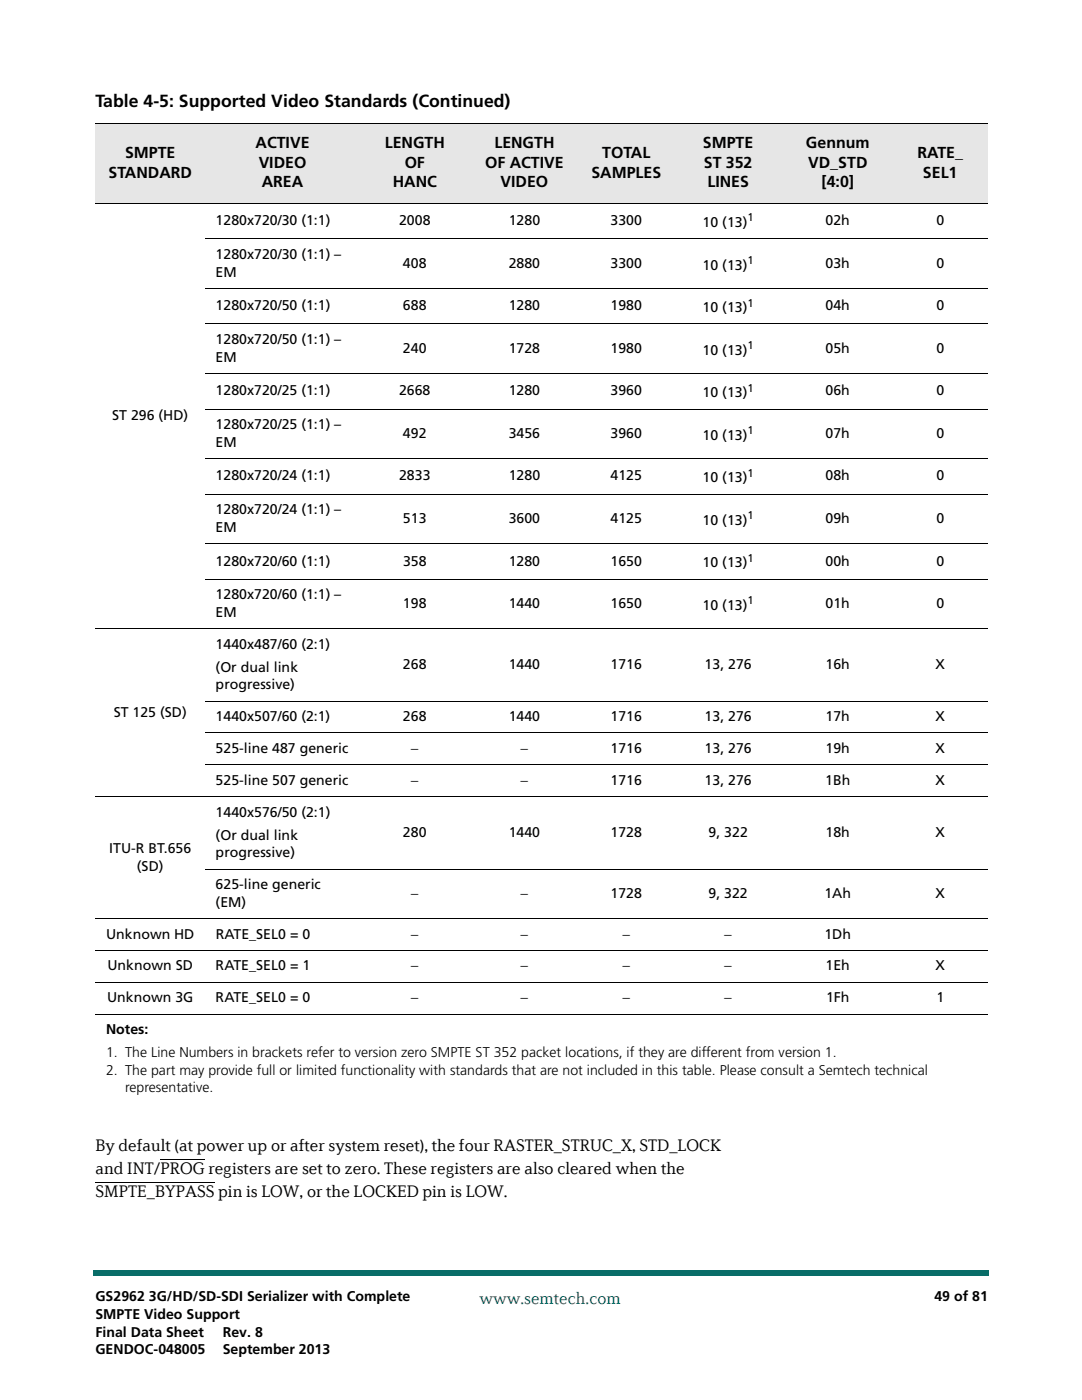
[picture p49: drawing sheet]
<svg xmlns="http://www.w3.org/2000/svg" width="216mm" height="279mm" viewBox="0 0 216 279" stroke-linecap="round" stroke-linejoin="round" font-family="sans-serif">
<defs><g id="words">
<g font-size="3.5">
<text x="19" y="21.4">Table 4-5: Supported Video Standards (Continued)</text>
<text x="19.1" y="229.8">By default (at power up or after system reset), the four RASTER_STRUC_X, STD_LOCK</text>
<text x="19" y="239">SMPTE_BYPASS pin is LOW, or the LOCKED pin is LOW.</text>
<text x="19.1" y="234.4">and INT/PROG registers are set to zero. These registers are also cleared when the</text>
</g>
<text font-size="3.5" fill="#086d68" x="95.7" y="260.2">www.semtech.com</text>
<g font-size="3.2">
<text x="51" y="29.6">ACTIVE</text>
<text x="76.8" y="29.6">LENGTH</text>
<text x="98.7" y="29.6">LENGTH</text>
<text x="140.3" y="29.6">SMPTE</text>
<text x="160.8" y="29.6">Gennum</text>
<text x="21.7" y="35.5">STANDARD</text>
<text x="25" y="31.6">SMPTE</text>
<text x="51.6" y="33.5">VIDEO</text>
<text x="80.8" y="33.5">OF</text>
<text x="96.8" y="33.5">OF ACTIVE</text>
<text x="118" y="35.5">SAMPLES</text>
<text x="120.2" y="31.6">TOTAL</text>
<text x="140.5" y="33.5">ST 352</text>
<text x="161.3" y="33.5">VD_STD</text>
<text x="183.1" y="31.6">RATE_</text>
<text x="184.2" y="35.5">SEL1</text>
<text x="52.2" y="37.4">AREA</text>
<text x="78.4" y="37.4">HANC</text>
<text x="99.9" y="37.4">VIDEO</text>
<text x="141.2" y="37.4">LINES</text>
<text x="163.9" y="37.4">[4:0]</text>
</g>
<g font-size="2.8">
<text x="43" y="44.9">1280x720/30 (1:1)</text>
<text x="79.6" y="44.9">2008</text>
<text x="101.5" y="44.9">1280</text>
<text x="121.8" y="44.9">3300</text>
<text x="140.2" y="45.3">10 (13)</text>
<text x="164.7" y="44.9">02h</text>
<text x="186.8" y="44.9">0</text>
<text x="43" y="51.7">1280x720/30 (1:1) –</text>
<text x="80.4" y="53.4">408</text>
<text x="101.5" y="53.4">2880</text>
<text x="121.8" y="53.4">3300</text>
<text x="140.2" y="53.8">10 (13)</text>
<text x="164.7" y="53.4">03h</text>
<text x="186.8" y="53.4">0</text>
<text x="43" y="55.2">EM</text>
<text x="43" y="61.9">1280x720/50 (1:1)</text>
<text x="80.4" y="61.9">688</text>
<text x="101.5" y="61.9">1280</text>
<text x="121.8" y="61.9">1980</text>
<text x="140.2" y="62.3">10 (13)</text>
<text x="164.7" y="61.9">04h</text>
<text x="186.8" y="61.9">0</text>
<text x="43" y="68.6">1280x720/50 (1:1) –</text>
<text x="80.4" y="70.4">240</text>
<text x="101.5" y="70.4">1728</text>
<text x="121.8" y="70.4">1980</text>
<text x="140.2" y="70.8">10 (13)</text>
<text x="164.7" y="70.4">05h</text>
<text x="186.8" y="70.4">0</text>
<text x="43" y="72.2">EM</text>
<text x="22.4" y="83.8">ST 296 (HD)</text>
<text x="43" y="78.9">1280x720/25 (1:1)</text>
<text x="79.6" y="78.9">2668</text>
<text x="101.5" y="78.9">1280</text>
<text x="121.8" y="78.9">3960</text>
<text x="140.2" y="79.3">10 (13)</text>
<text x="164.7" y="78.9">06h</text>
<text x="186.8" y="78.9">0</text>
<text x="43" y="85.6">1280x720/25 (1:1) –</text>
<text x="43" y="89.2">EM</text>
<text x="80.4" y="87.4">492</text>
<text x="101.5" y="87.4">3456</text>
<text x="121.8" y="87.4">3960</text>
<text x="140.2" y="87.8">10 (13)</text>
<text x="164.7" y="87.4">07h</text>
<text x="186.8" y="87.4">0</text>
<text x="43" y="95.9">1280x720/24 (1:1)</text>
<text x="79.6" y="95.9">2833</text>
<text x="101.5" y="95.9">1280</text>
<text x="121.8" y="95.9">4125</text>
<text x="164.7" y="95.9">08h</text>
<text x="186.8" y="95.9">0</text>
<text x="140.2" y="96.3">10 (13)</text>
<text x="43" y="102.6">1280x720/24 (1:1) –</text>
<text x="43" y="106.1">EM</text>
<text x="80.4" y="104.4">513</text>
<text x="101.5" y="104.4">3600</text>
<text x="121.8" y="104.4">4125</text>
<text x="140.2" y="104.8">10 (13)</text>
<text x="164.7" y="104.4">09h</text>
<text x="186.8" y="104.4">0</text>
<text x="43" y="112.9">1280x720/60 (1:1)</text>
<text x="80.4" y="112.9">358</text>
<text x="101.5" y="112.9">1280</text>
<text x="121.8" y="112.9">1650</text>
<text x="140.2" y="113.2">10 (13)</text>
<text x="164.7" y="112.9">00h</text>
<text x="186.8" y="112.9">0</text>
<text x="43" y="119.6">1280x720/60 (1:1) –</text>
<text x="43" y="123.1">EM</text>
<text x="80.4" y="121.3">198</text>
<text x="101.5" y="121.3">1440</text>
<text x="121.8" y="121.3">1650</text>
<text x="140.2" y="121.7">10 (13)</text>
<text x="164.7" y="121.3">01h</text>
<text x="186.8" y="121.3">0</text>
<text x="43" y="129.5">1440x487/60 (2:1)</text>
<text x="43" y="134">(Or dual link</text>
<text x="43" y="137.6">progressive)</text>
<text x="80.4" y="133.5">268</text>
<text x="101.5" y="133.5">1440</text>
<text x="121.8" y="133.5">1716</text>
<text x="140.6" y="133.5">13, 276</text>
<text x="164.7" y="133.5">16h</text>
<text x="186.7" y="133.5">X</text>
<text x="22.7" y="143">ST 125 (SD)</text>
<text x="43" y="143.9">1440x507/60 (2:1)</text>
<text x="80.4" y="143.9">268</text>
<text x="101.5" y="143.9">1440</text>
<text x="121.8" y="143.9">1716</text>
<text x="140.6" y="143.9">13, 276</text>
<text x="164.7" y="143.9">17h</text>
<text x="186.7" y="143.9">X</text>
<text x="43" y="150.3">525-line 487 generic</text>
<text x="82" y="150.3">−</text>
<text x="103.9" y="150.3">−</text>
<text x="121.8" y="150.3">1716</text>
<text x="140.6" y="150.3">13, 276</text>
<text x="164.7" y="150.3">19h</text>
<text x="186.7" y="150.3">X</text>
<text x="43" y="156.6">525-line 507 generic</text>
<text x="82" y="156.6">−</text>
<text x="103.9" y="156.6">−</text>
<text x="121.8" y="156.6">1716</text>
<text x="140.6" y="156.6">13, 276</text>
<text x="164.7" y="156.6">1Bh</text>
<text x="186.7" y="156.6">X</text>
<text x="43" y="163">1440x576/50 (2:1)</text>
<text x="43" y="167.6">(Or dual link</text>
<text x="80.4" y="167">280</text>
<text x="101.5" y="167">1440</text>
<text x="121.8" y="167">1728</text>
<text x="141.4" y="167">9, 322</text>
<text x="164.7" y="167">18h</text>
<text x="186.7" y="167">X</text>
<text x="21.8" y="170.2">ITU-R BT.656</text>
<text x="27.3" y="173.7">(SD)</text>
<text x="43" y="171.1">progressive)</text>
<text x="43" y="177.4">625-line generic</text>
<text x="82" y="179.2">−</text>
<text x="103.9" y="179.2">−</text>
<text x="121.8" y="179.2">1728</text>
<text x="141.4" y="179.2">9, 322</text>
<text x="164.5" y="179.2">1Ah</text>
<text x="186.7" y="179.2">X</text>
<text x="43" y="181">(EM)</text>
<text x="21.2" y="187.3">Unknown HD</text>
<text x="43" y="187.3">RATE_SEL0 = 0</text>
<text x="82" y="187.3">−</text>
<text x="103.9" y="187.3">−</text>
<text x="124.2" y="187.3">−</text>
<text x="144.5" y="187.3">−</text>
<text x="164.5" y="187.3">1Dh</text>
<text x="21.4" y="193.7">Unknown SD</text>
<text x="43" y="193.7">RATE_SEL0 = 1</text>
<text x="82" y="193.7">−</text>
<text x="103.9" y="193.7">−</text>
<text x="124.2" y="193.7">−</text>
<text x="144.5" y="193.7">−</text>
<text x="164.7" y="193.7">1Eh</text>
<text x="186.7" y="193.7">X</text>
<text x="21.4" y="200">Unknown 3G</text>
<text x="43" y="200">RATE_SEL0 = 0</text>
<text x="82" y="200">−</text>
<text x="103.9" y="200">−</text>
<text x="124.2" y="200">−</text>
<text x="144.5" y="200">−</text>
<text x="164.8" y="200">1Fh</text>
<text x="186.8" y="200">1</text>
<text x="21.2" y="206.4">Notes:</text>
<text x="21.2" y="214.5">2. The part may provide full or limited functionality with standards that are not included in this table. Please consult a Semtech technical</text>
<text x="21.2" y="211">1. The Line Numbers in brackets refer to version zero SMPTE ST 352 packet locations, if they are different from version 1.</text>
<text x="25" y="218">representative.</text>
<text x="19" y="259.7">GS2962 3G/HD/SD-SDI Serializer with Complete</text>
<text x="19" y="263.2">SMPTE Video Support</text>
<text x="186.5" y="259.7">49 of 81</text>
<text x="19" y="266.7">Final Data Sheet</text>
<text x="44.4" y="266.7">Rev. 8</text>
<text x="19" y="270.3">GENDOC-048005</text>
<text x="44.5" y="270.3">September 2013</text>
</g>
<g font-size="2.2">
<text x="149.1" y="44.2">1</text>
<text x="149.1" y="52.7">1</text>
<text x="149.1" y="61.2">1</text>
<text x="149.1" y="69.7">1</text>
<text x="149.1" y="78.1">1</text>
<text x="149.1" y="86.6">1</text>
<text x="149.1" y="95.1">1</text>
<text x="149.1" y="103.6">1</text>
<text x="149.1" y="112.1">1</text>
<text x="149.1" y="120.6">1</text>
</g>
</g></defs>
<g fill="#086d68">
<path d="M18.5 253.5h.5v1h-.5z"/>
<path d="M19 253.5h178.4v1h-178.4z"/>
</g>
<g fill="#fff">
<path d="M6.3 0h203.2v9.5h-203.2z"/>
<path d="M6.8 .5h201.9v8.1h-201.9z"/>
</g>
<path d="M19 236h23.8M32 231.4h8.8" fill="none" stroke="#000" stroke-width=".2"/>
<g fill="#e6e6e6">
<path d="M19 24.7h21.9v15.9h-21.9z"/>
<path d="M40.9 24.7h30.9v15.9h-30.9z"/>
<path d="M71.8 24.7h21.9v15.9h-21.9z"/>
<path d="M93.7 24.7h21.9v15.9h-21.9z"/>
<path d="M115.6 24.7h18.8v15.9h-18.8z"/>
<path d="M134.4 24.7h21.8v15.9h-21.8z"/>
<path d="M156.2 24.7h21.9v15.9h-21.9z"/>
<path d="M178.1 24.7h19v15.9h-19z"/>
</g>
<g fill="none" stroke="#000" stroke-width=".2">
<path d="M19 24.7h178.1M19 40.6h178.1M40.9 47.7h156.2M40.9 57.6h156.2M40.9 64.6h156.2M40.9 74.5h156.2M40.9 81.6h156.2M40.9 91.5h156.2M40.9 98.6h156.2M40.9 108.5h156.2M40.9 115.6h156.2M19 125.5h178.1"/>
<path d="M40.9 139.9h156.2M19 159h178.1M40.9 146.3h156.2M40.9 152.6h156.2M40.9 173.4h156.2M19 183.3h178.1M19 189.7h178.1M19 196h178.1M19 202.4h178.1"/>
</g>
<use href="#words"/>
</svg>
